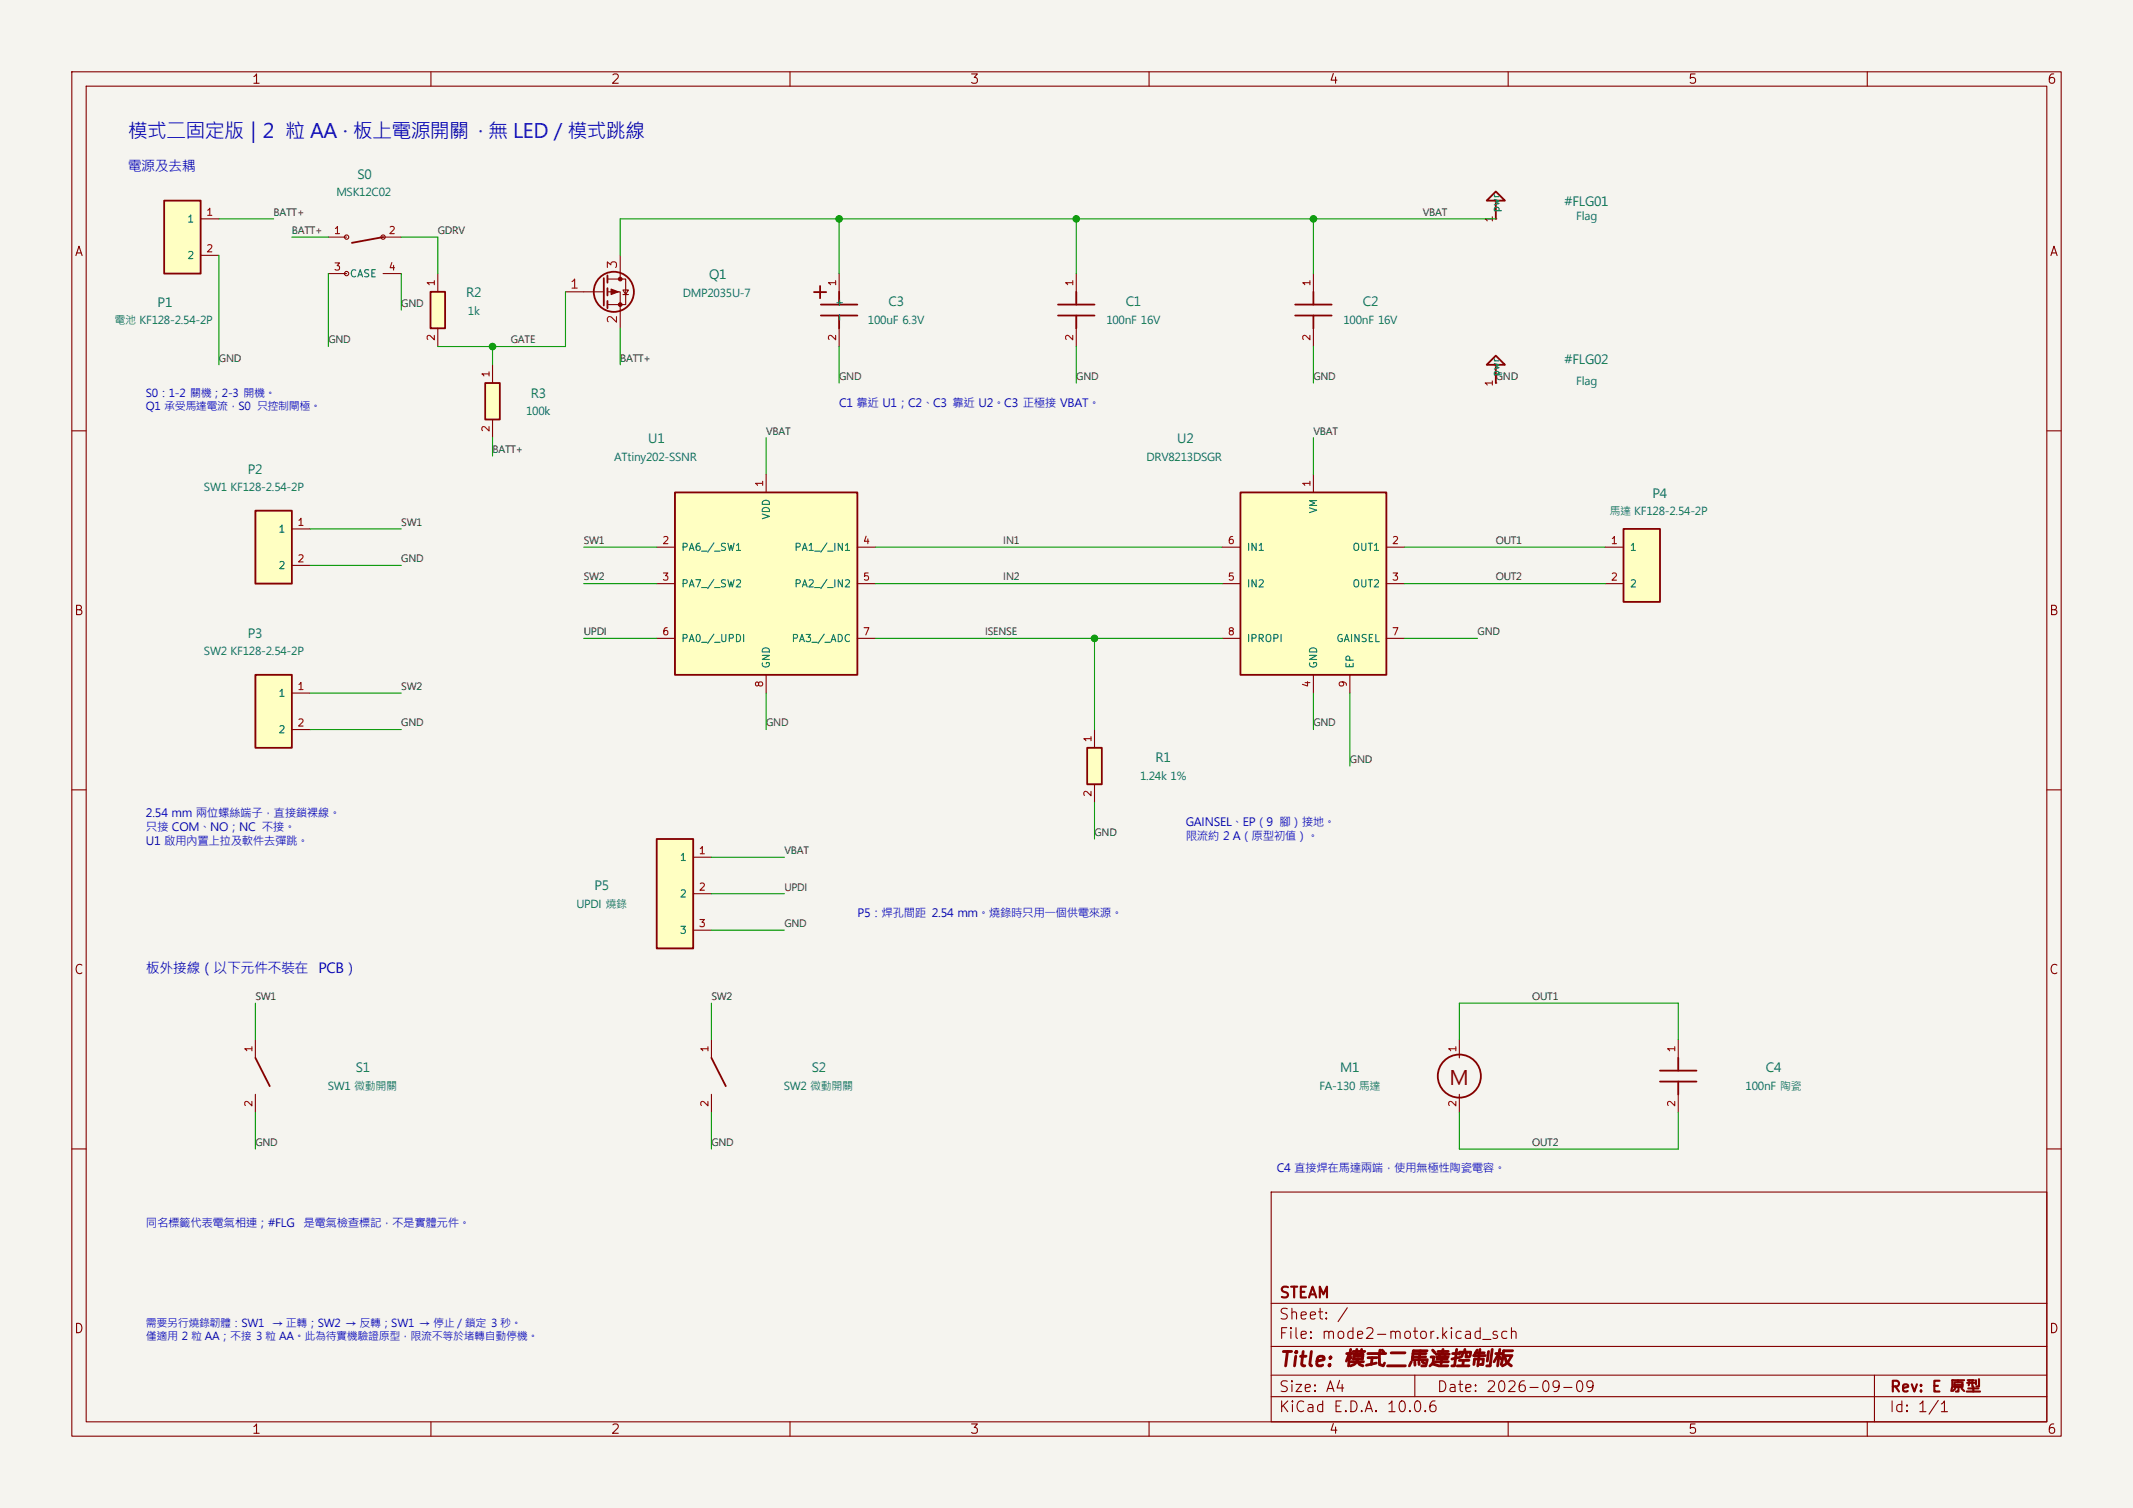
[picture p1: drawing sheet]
<svg xmlns="http://www.w3.org/2000/svg" width="297mm" height="210mm" viewBox="0 0 297 210" stroke-linecap="round" stroke-linejoin="round" font-family="sans-serif">
<defs><g id="words">
<text font-size="2.8" fill="#0000c2" x="17.8" y="19.2">模式二固定版｜2 粒 AA · 板上電源開關 · 無 LED／模式跳線</text>
<text font-size="2.8" fill="#840000" x="201.8" y="151">M</text>
<text font-size="2" fill="#840000" x="178" y="190.8">Title: 模式二馬達控制板</text>
<g font-size="1.9" fill="#0000c2">
<text x="17.8" y="23.8">電源及去耦</text>
<text x="20.3" y="135.5">板外接線（以下元件不裝在</text>
<text x="44.3" y="135.5">PCB）</text>
</g>
<g font-size="1.8" fill="#006464">
<text x="49.8" y="24.9">S0</text>
<text x="217.9" y="28.8">#FLG01</text>
<text x="64.9" y="41.4">R2</text>
<text x="98.8" y="38.9">Q1</text>
<text x="22" y="42.8">P1</text>
<text x="123.7" y="42.7">C3</text>
<text x="156.8" y="42.7">C1</text>
<text x="189.8" y="42.7">C2</text>
<text x="217.9" y="50.8">#FLG02</text>
<text x="73.9" y="55.4">R3</text>
<text x="34.5" y="66">P2</text>
<text x="90.3" y="61.7">U1</text>
<text x="163.9" y="61.7">U2</text>
<text x="230.1" y="69.3">P4</text>
<text x="34.5" y="88.8">P3</text>
<text x="160.9" y="106.2">R1</text>
<text x="82.8" y="123.9">P5</text>
<text x="49.5" y="149.3">S1</text>
<text x="113" y="149.3">S2</text>
<text x="186.6" y="149.3">M1</text>
<text x="245.9" y="149.3">C4</text>
</g>
<g font-size="1.6" fill="#0000c2">
<text x="116.8" y="56.7">C1 靠近 U1；C2、C3 靠近 U2。C3 正極接 VBAT。</text>
<text x="20.3" y="113.7">2.54 mm 兩位螺絲端子，直接鎖裸線。</text>
<text x="20.3" y="115.7">只接 COM、NO；NC 不接。</text>
<text x="20.3" y="117.6">U1 啟用內置上拉及軟件去彈跳。</text>
<text x="165.1" y="115">GAINSEL、EP（9 腳）接地。</text>
<text x="165.1" y="116.9">限流約 2 A（原型初值）。</text>
<text x="119.4" y="127.7">P5：焊孔間距 2.54 mm。燒錄時只用一個供電來源。</text>
<text x="177.8" y="163.3">C4 直接焊在馬達兩端，使用無極性陶瓷電容。</text>
<text x="20.3" y="170.9">同名標籤代表電氣相連；#FLG</text>
<text x="42.2" y="170.9">是電氣檢查標記，不是實體元件。</text>
</g>
<g font-size="1.5" fill="#006464">
<text x="46.8" y="27.3">MSK12C02</text>
<text x="219.5" y="30.7">Flag</text>
<text x="95.1" y="41.3">DMP2035U-7</text>
<text x="16" y="45.2">電池 KF128-2.54-2P</text>
<text x="65.1" y="43.8">1k</text>
<text x="120.9" y="45.1">100uF 6.3V</text>
<text x="154.1" y="45.1">100nF 16V</text>
<text x="187.1" y="45.1">100nF 16V</text>
<text x="219.5" y="53.7">Flag</text>
<text x="73.3" y="57.8">100k</text>
<text x="85.5" y="64.2">ATtiny202-SSNR</text>
<text x="159.6" y="64.2">DRV8213DSGR</text>
<text x="28.4" y="68.4">SW1 KF128-2.54-2P</text>
<text x="224.1" y="71.8">馬達 KF128-2.54-2P</text>
<text x="28.4" y="91.2">SW2 KF128-2.54-2P</text>
<text x="158.8" y="108.6">1.24k 1%</text>
<text x="80.3" y="126.4">UPDI 燒錄</text>
<text x="45.6" y="151.8">SW1 微動開關</text>
<text x="109.1" y="151.8">SW2 微動開關</text>
<text x="183.7" y="151.8">FA-130 馬達</text>
<text x="243.1" y="151.8">100nF 陶瓷</text>
</g>
<g font-size="1.5" fill="#0000c2">
<text x="20.3" y="55.3">S0：1-2 關機；2-3 開機。</text>
<text x="20.3" y="57.1">Q1 承受馬達電流，S0 只控制閘極。</text>
<text x="20.3" y="184.8">需要另行燒錄韌體：SW1</text>
<text x="37.9" y="184.8">→ 正轉；SW2 → 反轉；SW1 → 停止／鎖定 3 秒。</text>
<text x="20.3" y="186.7">僅適用 2 粒 AA；不接 3 粒 AA。此為待實機驗證原型，限流不等於堵轉自動停機。</text>
</g>
<g font-size="1.5" fill="#840000">
<text x="178" y="184.1">Sheet: /</text>
<text x="178" y="181.1">STEAM</text>
<text x="178" y="186.8">File: mode2-motor.kicad_sch</text>
<text x="178" y="197">KiCad E.D.A. 10.0.6</text>
<text x="178" y="194.2">Size: A4</text>
<text x="200" y="194.2">Date: 2026-09-09</text>
<text x="263" y="197">Id: 1/1</text>
<text x="263" y="194.2">Rev: E 原型</text>
</g>
<g font-size="1.4" fill="#0f0f0f">
<text x="38.1" y="30">BATT+</text>
<text x="40.6" y="32.6">BATT+</text>
<text x="61" y="32.6">GDRV</text>
<text x="198.1" y="30">VBAT</text>
<text x="45.7" y="47.8">GND</text>
<text x="55.9" y="42.7">GND</text>
<text x="71.1" y="47.8">GATE</text>
<text x="30.5" y="50.4">GND</text>
<text x="86.4" y="50.4">BATT+</text>
<text x="116.8" y="52.9">GND</text>
<text x="149.9" y="52.9">GND</text>
<text x="182.9" y="52.9">GND</text>
<text x="208.3" y="52.9">GND</text>
<text x="68.6" y="63.1">BATT+</text>
<text x="106.7" y="60.5">VBAT</text>
<text x="182.9" y="60.5">VBAT</text>
<text x="55.9" y="73.2">SW1</text>
<text x="81.3" y="75.8">SW1</text>
<text x="139.7" y="75.8">IN1</text>
<text x="208.3" y="75.8">OUT1</text>
<text x="55.9" y="78.3">GND</text>
<text x="81.3" y="80.8">SW2</text>
<text x="139.7" y="80.8">IN2</text>
<text x="208.3" y="80.8">OUT2</text>
<text x="81.3" y="88.5">UPDI</text>
<text x="137.2" y="88.5">ISENSE</text>
<text x="205.7" y="88.5">GND</text>
<text x="55.9" y="101.2">GND</text>
<text x="55.9" y="96.1">SW2</text>
<text x="106.7" y="101.2">GND</text>
<text x="182.9" y="101.2">GND</text>
<text x="188" y="106.2">GND</text>
<text x="109.2" y="118.9">VBAT</text>
<text x="152.4" y="116.4">GND</text>
<text x="109.2" y="124">UPDI</text>
<text x="109.2" y="129.1">GND</text>
<text x="35.6" y="139.3">SW1</text>
<text x="99.1" y="139.3">SW2</text>
<text x="213.4" y="139.3">OUT1</text>
<text x="35.6" y="159.6">GND</text>
<text x="99.1" y="159.6">GND</text>
<text x="213.4" y="159.6">OUT2</text>
</g>
<g font-size="1.3" fill="#840000">
<text x="35" y="12">1</text>
<text x="85" y="12">2</text>
<text x="135" y="12">3</text>
<text x="185" y="12">4</text>
<text x="235" y="12">5</text>
<text x="285" y="12">6</text>
<text x="10.3" y="36">A</text>
<text x="285.3" y="36">A</text>
<text x="10.2" y="86">B</text>
<text x="285.2" y="86">B</text>
<text x="10.2" y="136">C</text>
<text x="285.2" y="136">C</text>
<text x="10.2" y="186">D</text>
<text x="285.2" y="186">D</text>
<text x="35" y="200">1</text>
<text x="85" y="200">2</text>
<text x="135" y="200">3</text>
<text x="185" y="200">4</text>
<text x="235" y="200">5</text>
<text x="285" y="200">6</text>
</g>
<g font-size="1.3" fill="#a90000">
<text x="79.3" y="40.5">1</text>
<text x="86.2" y="37.6" transform="rotate(-90 86.2 37.6)">3</text>
<text x="86.2" y="45.2" transform="rotate(-90 86.2 45.2)">2</text>
</g>
<g font-size="1" fill="#006464">
<text x="209" y="29.7" transform="rotate(-90 209 29.7)">pwr</text>
<text x="26" y="31.2">1</text>
<text x="26" y="36.3">2</text>
<text x="48.6" y="38.9">CASE</text>
<text x="117.6" y="44.9" transform="rotate(-90 117.6 44.9)">- +</text>
<text x="209" y="52.5" transform="rotate(-90 209 52.5)">pwr</text>
<text x="183.6" y="71.6" transform="rotate(-90 183.6 71.6)">VM</text>
<text x="38.7" y="74.4">1</text>
<text x="94.8" y="77">PA6_/_SW1</text>
<text x="107.4" y="72.4" transform="rotate(-90 107.4 72.4)">VDD</text>
<text x="110.5" y="77">PA1_/_IN1</text>
<text x="173.5" y="77">IN1</text>
<text x="188.2" y="77">OUT1</text>
<text x="226.9" y="77">1</text>
<text x="38.7" y="79.5">2</text>
<text x="94.8" y="82">PA7_/_SW2</text>
<text x="110.5" y="82">PA2_/_IN2</text>
<text x="173.5" y="82">IN2</text>
<text x="188.2" y="82">OUT2</text>
<text x="226.9" y="82">2</text>
<text x="94.8" y="89.7">PA0_/_UPDI</text>
<text x="110.1" y="89.7">PA3_/_ADC</text>
<text x="173.5" y="89.7">IPROPI</text>
<text x="186" y="89.7">GAINSEL</text>
<text x="107.4" y="93.2" transform="rotate(-90 107.4 93.2)">GND</text>
<text x="183.6" y="93.2" transform="rotate(-90 183.6 93.2)">GND</text>
<text x="188.7" y="93.2" transform="rotate(-90 188.7 93.2)">EP</text>
<text x="38.7" y="97.3">1</text>
<text x="38.7" y="102.4">2</text>
<text x="94.6" y="120.1">1</text>
<text x="94.6" y="125.2">2</text>
<text x="94.6" y="130.3">3</text>
</g>
<g font-size="1" fill="#a90000">
<text x="28.6" y="30.3">1</text>
<text x="28.6" y="35.4">2</text>
<text x="46.4" y="32.8">1</text>
<text x="54" y="32.8">2</text>
<text x="208.1" y="31.1" transform="rotate(-90 208.1 31.1)">1</text>
<text x="46.4" y="37.9">3</text>
<text x="54" y="37.9">4</text>
<text x="60.8" y="39.9" transform="rotate(-90 60.8 39.9)">1</text>
<text x="116.7" y="39.9" transform="rotate(-90 116.7 39.9)">1</text>
<text x="149.7" y="39.9" transform="rotate(-90 149.7 39.9)">1</text>
<text x="182.7" y="39.9" transform="rotate(-90 182.7 39.9)">1</text>
<text x="60.8" y="47.6" transform="rotate(-90 60.8 47.6)">2</text>
<text x="116.7" y="47.6" transform="rotate(-90 116.7 47.6)">2</text>
<text x="149.7" y="47.6" transform="rotate(-90 149.7 47.6)">2</text>
<text x="182.7" y="47.6" transform="rotate(-90 182.7 47.6)">2</text>
<text x="68.4" y="52.6" transform="rotate(-90 68.4 52.6)">1</text>
<text x="208.1" y="53.9" transform="rotate(-90 208.1 53.9)">1</text>
<text x="68.4" y="60.3" transform="rotate(-90 68.4 60.3)">2</text>
<text x="106.5" y="67.9" transform="rotate(-90 106.5 67.9)">1</text>
<text x="182.7" y="67.9" transform="rotate(-90 182.7 67.9)">1</text>
<text x="41.3" y="73.5">1</text>
<text x="92.1" y="76">2</text>
<text x="120.1" y="76">4</text>
<text x="170.9" y="76">6</text>
<text x="193.7" y="76">2</text>
<text x="224.2" y="76">1</text>
<text x="41.3" y="78.6">2</text>
<text x="92.1" y="81.1">3</text>
<text x="120.1" y="81.1">5</text>
<text x="170.9" y="81.1">5</text>
<text x="193.7" y="81.1">3</text>
<text x="224.2" y="81.1">2</text>
<text x="92.1" y="88.7">6</text>
<text x="120.1" y="88.7">7</text>
<text x="170.9" y="88.7">8</text>
<text x="193.7" y="88.7">7</text>
<text x="106.5" y="95.8" transform="rotate(-90 106.5 95.8)">8</text>
<text x="182.7" y="95.8" transform="rotate(-90 182.7 95.8)">4</text>
<text x="187.8" y="95.8" transform="rotate(-90 187.8 95.8)">9</text>
<text x="41.3" y="96.3">1</text>
<text x="41.3" y="101.4">2</text>
<text x="152.2" y="103.4" transform="rotate(-90 152.2 103.4)">1</text>
<text x="152.2" y="111.1" transform="rotate(-90 152.2 111.1)">2</text>
<text x="97.2" y="119.2">1</text>
<text x="97.2" y="124.3">2</text>
<text x="97.2" y="129.4">3</text>
<text x="35.4" y="146.6" transform="rotate(-90 35.4 146.6)">1</text>
<text x="98.9" y="146.6" transform="rotate(-90 98.9 146.6)">1</text>
<text x="203" y="146.6" transform="rotate(-90 203 146.6)">1</text>
<text x="233.5" y="146.6" transform="rotate(-90 233.5 146.6)">1</text>
<text x="35.4" y="154.2" transform="rotate(-90 35.4 154.2)">2</text>
<text x="98.9" y="154.2" transform="rotate(-90 98.9 154.2)">2</text>
<text x="203" y="154.2" transform="rotate(-90 203 154.2)">2</text>
<text x="233.5" y="154.2" transform="rotate(-90 233.5 154.2)">2</text>
</g>
</g></defs>
<path d="M0 0h297v210h-297z" fill="#f5f4ef" stroke="#f5f4ef" stroke-width=".14"/>
<g fill="none" stroke="#840000" stroke-width=".15">
<path d="M10 10h277v190h-277zM12 12h273v186h-273zM60 10v2M110 10v2M160 10v2M210 10v2M260 10v2M10 60h2M285 60h2M10 110h2M285 110h2M10 160h2"/>
<path d="M177 166h108v32h-108zM285 160h2M60 198v2M110 198v2M160 198v2M177 194.5h108M177 191.5h108M177 187.5h108M177 181.5h108M197 191.5v3M210 198v2M260 198v2"/>
<path d="M261 191.5v6.5"/>
</g>
<path d="M151.4 104.1h2v5.1h-2z" fill="#ffffc2"/>
<path d="M151.4 104.1h2v5.1h-2z" fill="none" stroke="#840000" stroke-width=".25"/>
<path d="M152.4 101.6v2.5M152.4 109.2v2.6" fill="none" stroke="#840000" stroke-width=".15"/>
<path d="M59.9 40.6h2.1v5.1h-2.1z" fill="#ffffc2"/>
<path d="M59.9 40.6h2.1v5.1h-2.1z" fill="none" stroke="#840000" stroke-width=".25"/>
<path d="M61 38.1v2.5M61 45.7v2.6" fill="none" stroke="#840000" stroke-width=".15"/>
<path d="M35.6 94h5v10.1h-5z" fill="#ffffc2"/>
<path d="M35.6 94h5v10.1h-5z" fill="none" stroke="#840000" stroke-width=".25"/>
<path d="M40.6 96.5h2.6M40.6 101.6h2.6" fill="none" stroke="#840000" stroke-width=".15"/>
<path d="M22.9 27.9h5v10.2h-5z" fill="#ffffc2"/>
<path d="M22.9 27.9h5v10.2h-5zM114.2 39.8v1.7M113.3 40.7h1.7M114.3 42.4h5.1M114.3 43.9h5.1M116.8 40.6v1.8M116.8 43.9v1.8M147.3 42.4h5.1M147.3 43.9h5.1M149.9 40.6v1.8M149.9 43.9v1.8" fill="none" stroke="#840000" stroke-width=".25"/>
<path d="M27.9 30.5h2.6M27.9 35.6h2.6M116.8 38.1v2.5M149.9 38.1v2.5M116.8 45.7v2.6M149.9 45.7v2.6" fill="none" stroke="#840000" stroke-width=".15"/>
<path d="M67.6 53.3h2v5.1h-2z" fill="#ffffc2"/>
<g fill="none" stroke="#840000" stroke-width=".25">
<path d="M53.3 33l-4.3 .8M84.1 38.7v3.8M84.6 38.4v1M208.3 27.9h1.2l-1.2-1.2-1.3 1.2h1.3v2.6M67.6 53.3h2v5.1h-2zM84.6 40.1v1M84.6 41.9v1M180.3 42.4h5.1M180.3 43.9h5.1M182.9 40.6v1.8M182.9 43.9v1.8"/>
<circle cx="85.5" cy="40.6" r="2.79"/>
</g>
<g fill="none" stroke="#840000" stroke-width=".15">
<path d="M45.7 33h2.6M45.7 38.1h2.6M53.3 33h2.6M53.3 38.1h2.6M84.6 38.9h2.5v3.5h-2.5M86.4 35.6v3.3M182.9 38.1v2.5M208.3 30.5h.1M68.6 50.8v2.5M68.6 58.4v2.6M78.7 40.6h5.4M84.6 40.6h1.8v5.1"/>
<path d="M86.7 40.4h.8l-.4 .6zM86.7 41h.8M182.9 45.7v2.6"/>
<circle cx="48.3" cy="33" r=".3"/>
<circle cx="48.3" cy="38.1" r=".3"/>
<circle cx="53.3" cy="33" r=".3"/>
</g>
<g fill="#840000" stroke="#840000" stroke-width=".15">
<path d="M85.1 40.3l1 .3-1 .4z"/>
<circle cx="86.4" cy="38.9" r=".25"/>
<circle cx="86.4" cy="42.4" r=".25"/>
</g>
<path d="M35.6 71.1h5v10.2h-5z" fill="#ffffc2"/>
<path d="M35.6 71.1h5v10.2h-5z" fill="none" stroke="#840000" stroke-width=".25"/>
<path d="M40.6 73.7h2.6M40.6 78.7h2.6" fill="none" stroke="#840000" stroke-width=".15"/>
<path d="M91.4 116.8h5.1v15.3h-5.1z" fill="#ffffc2"/>
<path d="M91.4 116.8h5.1v15.3h-5.1z" fill="none" stroke="#840000" stroke-width=".25"/>
<path d="M96.5 119.4h2.6M96.5 124.5h2.6M96.5 129.5h2.6" fill="none" stroke="#840000" stroke-width=".15"/>
<path d="M94 68.6h25.4v25.4h-25.4z" fill="#ffffc2"/>
<path d="M94 68.6h25.4v25.4h-25.4zM35.6 147.3l2 4M99.1 147.3l2 4" fill="none" stroke="#840000" stroke-width=".25"/>
<path d="M91.4 76.2h2.6M106.7 66v2.6M119.4 76.2h2.5M91.4 81.3h2.6M91.4 88.9h2.6M106.7 94v2.5M119.4 81.3h2.5M119.4 88.9h2.5M35.6 144.8v2.5M35.6 152.4v2.5M99.1 144.8v2.5M99.1 152.4v2.5" fill="none" stroke="#840000" stroke-width=".15"/>
<path d="M172.7 68.6h20.3v25.4h-20.3z" fill="#ffffc2"/>
<path d="M172.7 68.6h20.3v25.4h-20.3zM231.1 149.1h5.1M231.1 150.6h5.1M233.7 147.3v1.8M233.7 150.6v1.8" fill="none" stroke="#840000" stroke-width=".25"/>
<path d="M170.2 76.2h2.5M182.9 66v2.6M193 76.2h2.6M170.2 81.3h2.5M170.2 88.9h2.5M182.9 94v2.5M188 94v2.5M193 81.3h2.6M193 88.9h2.6M233.7 144.8v2.5M233.7 152.4v2.5" fill="none" stroke="#840000" stroke-width=".15"/>
<path d="M226.1 73.7h5v10.1h-5z" fill="#ffffc2"/>
<g fill="none" stroke="#840000" stroke-width=".25">
<path d="M208.3 50.8h1.2l-1.2-1.3-1.3 1.3h1.3v2.5M226.1 73.7h5v10.1h-5z"/>
<circle cx="203.2" cy="149.9" r="3"/>
</g>
<path d="M208.3 53.3h.1M223.5 76.2h2.6M223.5 81.3h2.6M203.2 144.8v2.5M203.2 152.4v2.5" fill="none" stroke="#840000" stroke-width=".15"/>
<g fill="none" stroke="#009600" stroke-width=".15">
<path d="M30.5 30.5h7.6M30.5 35.6v15.2M40.6 33h5.1M45.7 38.1v10.2M55.9 33h5.1v5.1M55.9 38.1v5.1M116.8 30.5v7.6M149.9 30.5v7.6M182.9 30.5v7.6M208.3 30.5h-121.9v5.1M68.6 48.3v2.5M78.7 40.6v7.7h-17.7"/>
<path d="M86.4 45.7v5.1M116.8 48.3v5M149.9 48.3v5M182.9 48.3v5M43.2 78.7h12.7M43.2 73.7h12.7M68.6 61v2.5M81.3 76.2h10.1M106.7 61v5M121.9 76.2h48.3M182.9 61v5M195.6 76.2h27.9"/>
<path d="M43.2 96.5h12.7M81.3 88.9h10.1M81.3 81.3h10.1M106.7 96.5v5.1M121.9 88.9h48.3M121.9 81.3h48.3M152.4 88.9v12.7M182.9 96.5v5.1M188 96.5v10.2M195.6 88.9h10.1M195.6 81.3h27.9M43.2 101.6h12.7"/>
<path d="M99.1 119.4h10.1M152.4 111.8v5M35.6 139.7v5.1M99.1 129.5h10.1M99.1 139.7v5.1M99.1 124.5h10.1M35.6 154.9v5.1M99.1 154.9v5.1M203.2 154.9v5.1h30.5v-5.1M203.2 144.8v-5.1h30.5v5.1"/>
</g>
<g fill="#009600" stroke="#009600" stroke-width=".14">
<circle cx="68.6" cy="48.3" r=".46"/>
<circle cx="116.8" cy="30.5" r=".46"/>
<circle cx="152.4" cy="88.9" r=".46"/>
<circle cx="149.9" cy="30.5" r=".46"/>
<circle cx="182.9" cy="30.5" r=".46"/>
</g>
<use href="#words"/>
</svg>
